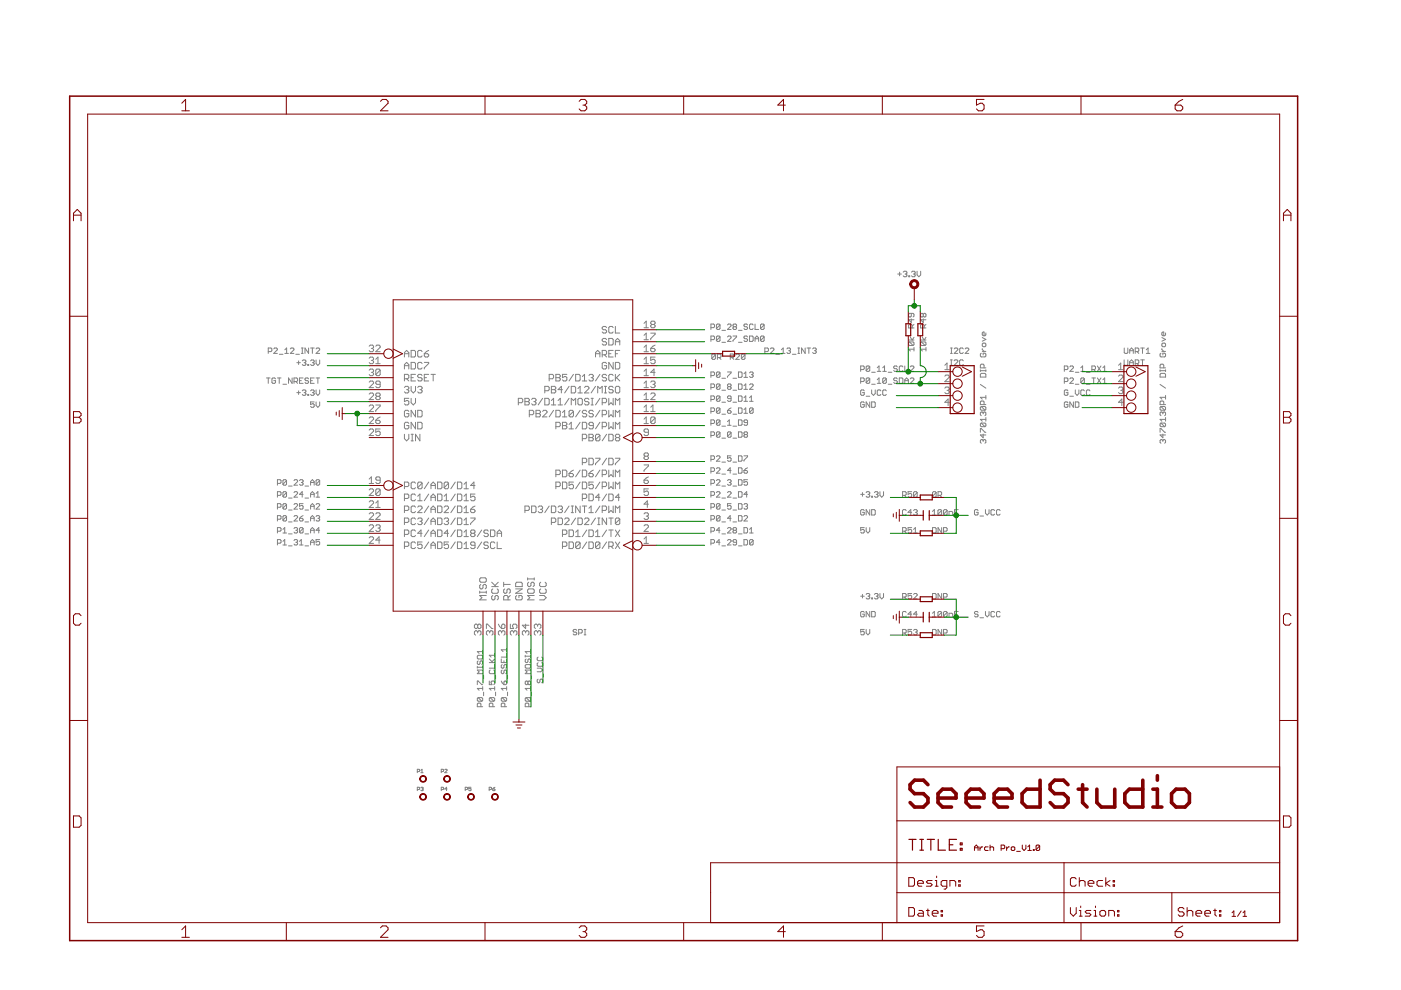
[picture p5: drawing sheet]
<svg xmlns="http://www.w3.org/2000/svg" width="297mm" height="210mm" viewBox="0 0 297 210" stroke-linecap="round" stroke-linejoin="round" font-family="sans-serif">
<g fill="none" stroke="#808080" stroke-width=".21">
<path d="M190.3 58.1h.8M190.7 57.7v.8M191.5 57.7l.2-.2h.4l.2 .2-.2 .4M191.9 58.1h.2M192.1 58.1l.2 .2-.2 .4h-.4l-.2-.2M192.7 58.5h.2v.2h-.2zM193.3 57.7l.2-.2h.3l.2 .2-.2 .4M193.7 58.1h.1M193.8 58.1l.2 .2-.2 .4h-.3l-.2-.2M194.4 57.5v.8l.4 .4 .4-.4v-.8M56.9 74.5h.5l.2-.1v-.4l-.2-.2h-.5v1.1M58 74l.2-.2h.4l.2 .2v.2l-.8 .7h.8"/>
<path d="M59.2 75.1h.8M60.4 74.9h.8M60.4 74.2l.4-.4v1.1M61.6 74l.1-.2h.4l.2 .2v.2l-.7 .7h.7M62.7 75.1h.8M62.9 76.9h.8M63.3 76.5v.8M63.9 74.9h.4M63.9 73.8h.4M64.1 76.5l.2-.2h.4l.2 .2-.2 .4M64.1 73.8v1.1M64.5 76.9h.2"/>
<path d="M64.7 76.9l.2 .2-.2 .4h-.4l-.2-.2M65.3 77.3h.1v.2h-.1zM65.4 73.8v1.1l-.7-1.1v1.1M65.8 73.8h.8M65.8 76.5l.2-.2h.4l.2 .2-.2 .4M66.2 76.9h.2M66.2 73.8v1.1M66.4 76.9l.2 .2-.2 .4h-.4l-.2-.2M67 74l.2-.2h.4l.2 .2v.2l-.8 .7h.8M67 76.3v.8l.4 .4 .4-.4v-.8M78.3 75.9l.2-.2h.5l.2 .2-.2 .5M78.3 73.4l.2-.2h.5l.2 .2-.2 .5"/>
<path d="M78.3 78.5l.2-.2h.5l.2 .2-.2 .5M78.7 79h.3M78.7 73.9h.3M78.7 76.4h.3M79 79l.2 .2-.2 .5h-.5l-.2-.3M79 76.4l.2 .2-.2 .5h-.5l-.2-.2M79 73.9l.2 .2-.2 .5h-.5l-.2-.3M79.7 77.1h.9M79.7 73.4l.2-.2h.5l.2 .2v.2l-.9 1h.9M79.7 76.2l.4-.5v1.4M80.6 78.5v.9l-.2 .3h-.5l-.2-.3M80.6 78.5l-.2-.2h-.5l-.2 .2v.9"/>
<path d="M80.6 78.5l-.9 .9M85.7 75.7v-.9l.5-.5 .5 .5v.9M85.7 77.5h1M85.7 75h1M85.7 78.2v-.9l.5-.5 .5 .5v.9M87.2 74.3h.7l.2 .2v1l-.2 .2h-.7zM87.2 76.8h.7l.2 .3v.9l-.2 .2h-.7zM88.1 79.4h-.9v1.4h.9M89.5 74.5l-.2-.2h-.5l-.2 .2v1l.2 .2h.5l.2-.2M89.5 77.1l-.2-.3h-.5l-.2 .3v.9l.2 .2h.5l.2-.2M89.5 79.6l-.2-.2h-.5l-.2 .4 .2 .3h.5l.2 .4-.2 .3h-.5l-.2-.3M90 75h.7l.2 .5-.2 .2h-.5l-.2-.2z"/>
<path d="M90 76.8h.9v.3l-.9 .9v.2M90.9 79.4h-.9v1.4h.9M90.9 74.3l-.9 .7M91.4 79.4h.9M91.8 79.4v1.4M117.9 79.4h.7l.2 .2-.2 .5 .2 .4-.2 .3h-.7zM120.2 79.4h-.9v.7l.4-.3 .5 .3v.4l-.2 .3h-.5l-.2-.3M121.6 79.4l-1 1.4M122 79.4h.8l.2 .2v.9l-.2 .3h-.8zM123.5 79.8l.4-.4v1.4M124.9 79.6l.2-.2h.5l.2 .2-.2 .5M126.3 75.7v-.9l.4-.5 .5 .5v.9"/>
<path d="M126.3 75h.9M127.2 79.4l-.9 1.4M127.7 75.2h.7l.2-.2v-.5l-.2-.2h-.7v1.4M128.1 75.2l.5 .5M128.6 69.4l-.2-.2h-.5l-.2 .5 .2 .2h.5l.2 .5-.2 .2h-.5l-.2-.2M128.6 72l-.2-.2h-.5l-.2 .4 .2 .3h.5l.2 .4-.2 .3h-.5l-.2-.3M128.6 77.1l-.2-.3h-.5l-.2 .3v.9l.2 .2h.5l.2-.2v-.5h-.5M128.6 79.6l-.2-.2h-.5l-.2 .4 .2 .3h.5l.2 .4-.2 .3h-.5l-.2-.3M129.1 71.8h.7l.2 .2v.9l-.2 .3h-.7zM129.1 75h.4M130 74.3h-.9v1.4h.9M130 69.4l-.2-.2h-.5l-.2 .2v1l.2 .2h.5l.2-.2"/>
<path d="M130 76.8v1.4l-.9-1.4v1.4M130 79.6l-.2-.2h-.5l-.2 .2v.9l.2 .3h.5l.2-.3M130.5 69.2v1.4h.9M130.5 73.2v-1l.4-.4 .5 .4v1M130.5 76.8h.7l.2 .3v.9l-.2 .2h-.7zM130.5 79.4v1.4M130.5 75h.4M130.5 72.5h.9M131.4 74.3h-.9v1.4M131.4 79.4l-.9 .9M136.5 68.6l.5-.5v1.4M136.5 71.1l.5-.5v1.4"/>
<path d="M136.5 73.6l.5-.4v1.4M136.5 76.2l.5-.5v1.4M136.5 78.7l.5-.4v1.4M136.5 79.7h1M136.5 77.1h1M136.5 74.6h1M136.5 72h1M136.5 69.5h1M138 70.6h.9v.3l-.9 .9v.2M138 73.9h.7l.2 .4-.2 .3h-.5l-.2-.3zM138.2 68.8l-.2-.2 .2-.5h.5l.2 .2-.2 .5M138.2 68.8l-.2 .2 .2 .5h.5l.2-.2-.2-.5"/>
<path d="M138.2 68.8h.5M138.9 75.7h-.9v.7l.4-.2 .5 .2v.5l-.2 .2h-.5l-.2-.2M138.9 79h-.9l.7-.7v1.4M138.9 73.2l-.9 .7M150.7 79.6h.6l.2-.2v-.3l-.2-.2h-.6v1.1M150.7 72h.6l.2-.2v-.4l-.2-.2h-.6v1.2M150.7 69.5h.6l.2-.2v-.4l-.2-.2h-.6v1.1M151.7 75.2l-.2-.1h-.4l-.2 .1v.8M151.7 75.2v.8l-.2 .2h-.4l-.2-.2M151.7 75.2l-.8 .8M152.1 75.8h.6l.2-.2v-.4l-.2-.1h-.6v1.1M152.5 75.8l.4 .4"/>
<path d="M152.7 79.1l-.2-.2h-.4l-.2 .2v.7M152.7 79.1l-.8 .7M152.7 71.4l-.8 .8M152.7 68.9l-.2-.2h-.4l-.2 .2v.8M152.7 68.9v.8l-.2 .1h-.4l-.2-.1M152.7 79.1v.7l-.2 .2h-.4l-.2-.2M152.7 71.4l-.2-.2h-.4l-.2 .2v.8M152.7 71.4v.8l-.2 .2h-.4l-.2-.2M152.7 68.9l-.8 .8M153.1 72.6h.7M153.1 70h.7M154.2 71.4l.2-.2h.4l.2 .2v.2l-.8 .8h.8"/>
<path d="M154.2 68.9l.2-.2h.4l.2 .2v.2l-.8 .7h.8M154.2 78.9h.8l-.8 1.1M154.8 75.8h.6l.2-.2v-.4l-.2-.1h-.6v1.1M155.2 75.8l.4 .4M155.4 71.2h.8l-.8 1.2M155.6 69.3l-.2-.2 .2-.4h.4l.2 .2-.2 .4M155.6 69.3l-.2 .2 .2 .3h.4l.2-.1-.2-.4M155.6 69.3h.4M156 75.2l.2-.1h.4l.2 .1v.2l-.8 .8h.8M156.6 78.9h.5l.2 .2v.7l-.2 .2h-.5zM156.6 72.6h.7M156.6 70h.7"/>
<path d="M157.7 79.2l.4-.3v1.1M157.9 75.2l-.1-.1h-.4l-.2 .1v.8M157.9 75.2v.8l-.1 .2h-.4l-.2-.2M157.9 75.2l-.7 .8M158.5 68.9l-.2-.2h-.4l-.2 .2 .2 .4h.4l.2 .2-.2 .3h-.4l-.2-.1M158.5 71.4l-.2-.2h-.4l-.2 .2 .2 .4h.4l.2 .2-.2 .4h-.4l-.2-.2M158.9 71.2h.6l.2 .2v.8l-.2 .2h-.6zM158.9 79.1l.2-.2h.4l.2 .2-.2 .3M159.3 79.4h.2M159.5 79.4l.2 .2-.2 .4h-.4l-.2-.2M159.7 68.9l-.2-.2h-.4l-.2 .2v.8l.2 .1h.4l.2-.1M160.1 72.4v-.8l.4-.4 .3 .4v.8"/>
<path d="M160.1 71.8h.7M160.1 68.7v1.1h.7M162 68.9l-.8 .8M162 68.9v.8l-.2 .1h-.4l-.2-.1M162 71.4l-.2-.2h-.4l-.2 .2v.8M162 71.4l-.8 .8M162 71.4v.8l-.2 .2h-.4l-.2-.2M162 68.9l-.2-.2h-.4l-.2 .2v.8M162.2 74.5h.5l.2-.1v-.4l-.2-.2h-.5v1.1M163.3 74l.2-.2h.4l.2 .2v.2l-.8 .7h.8M164.5 75.1h.7M165.7 74.9h.7"/>
<path d="M165.7 74.2l.4-.4v1.1M166.8 74l.2-.2h.4l.2 .2-.2 .4M167.2 74.4h.2M167.4 74.4l.2 .1-.2 .4h-.4l-.2-.2M168 75.1h.8M169.2 74.9h.3M169.2 73.8h.3M169.4 73.8v1.1M170.7 73.8v1.1l-.8-1.1v1.1M171.1 73.8h.8M171.5 73.8v1.1M172.3 74l.2-.2h.4l.2 .2-.2 .4"/>
<path d="M172.7 74.4h.2M172.9 74.4l.2 .1-.2 .4h-.4l-.2-.2M182.5 78.4h.5l.2-.2v-.4l-.2-.2h-.5v1.1M184.4 77.8l-.2-.2h-.4l-.2 .2v.7M184.4 77.8v.7l-.2 .2h-.4l-.2-.2M184.4 77.8l-.8 .7M184.8 78.9h.8M186 78.7h.8M186 78l.4-.4v1.1M187.2 78l.3-.4v1.1M187.2 78.7h.7M188.3 78.9h.8"/>
<path d="M190.2 77.8l-.1-.2h-.4l-.2 .2 .2 .4h.4l.1 .2-.1 .3h-.4l-.2-.2M191.4 77.8l-.2-.2h-.3l-.2 .2v.7l.2 .2h.3l.2-.2M191.8 77.6v1.1h.8M192.6 72.1h1.2M192.8 72.5h.8l.2 .2v.4l-.2 .2M192.8 72.5l-.2 .2v.4l.2 .2h.8M192.8 72.5l.8 .8M193 77.8l.2-.2h.4l.2 .2v.2l-.8 .7h.8M193 71.5l.4 .6 .4-.6M193.2 66.4v.6l-.2 .2-.4-.2v-.4l.2-.2h.8l.2 .2v.4l-.2 .2M193.2 67.6v.8l-.6-.6h1.2M193.4 69.5v-.5l-.2-.2h-.4l-.2 .2v.5h1.2"/>
<path d="M193.8 74h-1.2l.4 .4M193.8 73.7v.7M193.8 68.8l-.4 .4M195.2 72.1h1.1M195.4 72.5h.7l.2 .2v.4l-.2 .2M195.4 72.5l-.2 .2v.4l.2 .2h.7M195.4 72.5l.7 .8M195.6 71.5l.3 .6 .4-.6M195.7 66.6l.2-.2 .4 .2v.4l-.2 .2-.4-.2M195.7 66.6l-.1-.2-.4 .2v.4l.2 .2 .3-.2M195.7 67.6v.8l-.5-.6h1.1M195.7 66.6v.4"/>
<path d="M195.9 69.5v-.5l-.2-.2h-.3l-.2 .2v.5h1.1M196.3 74h-1.1l.4 .4M196.3 73.7v.7M196.3 68.8l-.4 .4M200.3 79.8l.3-.3h.4l.3 .3v.2l-1 .9h1M200.3 77.4l.5-.4v1.4M200.3 78.4h1M201.5 77.5h.4M201.5 76.3h.4M201.5 74.9h.4M201.5 73.8h.4M201.7 76.3v1.2"/>
<path d="M201.7 73.8v1.1M202.3 76.5l.2-.2h.4l.2 .2v.2l-.8 .8h.8M202.3 74l.2-.2h.4l.2 .2v.2l-.8 .7h.8M204.2 74l-.2-.2h-.3l-.2 .2v.7l.2 .2h.3l.2-.2M204.2 76.5l-.2-.2h-.4l-.1 .2v.8l.1 .2h.4l.2-.2M204.6 74l.2-.2h.4l.2 .2v.2l-.8 .7h.8M207.9 78.4v.4M207.9 78.6h1.1M208 74.9l-.1 .2v.4l.1 .2h.8l.2-.2v-.4l-.2-.2h-.4v.4M208 79.2h.8l.2 .2v.5h-1.1v-.5zM208.3 74.5h.7M208.3 73.9l.3 .6"/>
<path d="M208.3 71.6l.7 .4-.7 .3M208.4 72.7h.4l.2 .2v.4l-.2 .2h-.4l-.1-.2v-.4zM208.6 78v-.6l-.2-.2h-.4l-.1 .2v.6h1.1M209 70.6v.4l-.2 .2h-.4l-.1-.2v-.4l.3-.2v.8M209 78.4v.4M225.7 78.4h.5l.2-.2v-.4l-.2-.2h-.5v1.1M226.8 77.8l.2-.2h.4l.2 .2v.2l-.8 .7h.8M228 78.9h.7M229.2 78l.3-.4v1.1M229.2 78.7h.7M230.3 78.9h.8M231.5 78.4h.6l.2-.2v-.4l-.2-.2h-.6v1.1"/>
<path d="M231.9 78.4l.4 .3M232.7 77.6l.7 1.1M233.4 77.6l-.7 1.1M233.8 78l.4-.4v1.1M233.8 78.7h.8M237.2 79.8l.2-.3h.4l.3 .3v.2l-.9 .9h.9M237.2 78.4h.9M237.2 77.4l.4-.4v1.4M238.3 76.3v1l.2 .2h.4l.2-.2v-1M238.4 73.8v.9l.1 .2h.4l.2-.2v-.9M239.5 77.5v-.8l.4-.4 .4 .4v.8M239.5 76.9h.8"/>
<path d="M239.5 74.9v-.7l.4-.4 .4 .4v.7M239.5 74.4h.8M240.7 74.5h.6l.1-.1v-.4l-.1-.2h-.6v1.1M240.7 77.1h.6l.1-.2v-.4l-.1-.2h-.6v1.2M241.1 74.5l.3 .4M241.1 77.1l.3 .4M241.9 73.8h.7M241.9 76.3h.7M242.2 73.8v1.1M242.2 76.3v1.2M243 74.9h.8M243 74.2l.4-.4v1.1"/>
<path d="M246 78.6h1.1M246 78.4v.4M246.1 79.2h.8l.2 .2v.5h-1.1v-.5zM246.1 74.9l-.1 .2v.4l.1 .2h.8l.2-.2v-.4l-.2-.2h-.4v.4M246.3 74.5h.8M246.3 72.9l.2-.2h.4l.2 .2v.4l-.2 .2h-.4l-.2-.2zM246.3 73.9v.2l.4 .4M246.3 71.6l.8 .4-.8 .3M246.7 78v-.6l-.2-.2h-.4l-.1 .2v.6h1.1M247.1 70.6v.4l-.2 .2h-.4l-.2-.2v-.4l.4-.2v.8M247.1 78.4v.4M56.5 80.1h.8"/>
<path d="M56.9 80.1v1.2M58.4 80.3l-.2-.2h-.4l-.1 .2v.8l.1 .2h.4l.2-.2v-.4h-.4M58.8 80.1h.8M59.2 80.1v1.2M60 81.5h.7M61.9 80.1v1.2l-.7-1.2v1.2M62.3 80.9h.6l.2-.2v-.4l-.2-.2h-.6v1.2M62.7 80.9l.4 .4M62.9 83.2h.8M63.3 82.9v.7M63.5 80.7h.4M64.1 82.9l.2-.2h.4l.2 .2-.2 .3"/>
<path d="M64.3 80.1h-.8v1.2h.8M64.5 83.2h.2M64.7 83.2l.2 .2-.2 .4h-.4l-.2-.2M65.3 83.6h.1v.2h-.1zM65.4 80.3l-.2-.2h-.3l-.2 .2 .2 .4h.3l.2 .2-.2 .4h-.3l-.2-.2M65.8 82.9l.2-.2h.4l.2 .2-.2 .3M65.8 80.7h.4M66.2 83.2h.2M66.4 83.2l.2 .2-.2 .4h-.4l-.2-.2M66.6 80.1h-.8v1.2h.8M66.6 85.2h-.8v.6l.4-.2 .4 .2v.4l-.2 .2h-.4l-.2-.2M67 82.7v.7l.4 .4 .4-.4v-.7"/>
<path d="M67 85.2v.8l.4 .4 .4-.4v-.8M67 80.1h.8M67.4 80.1v1.2M78.3 91.2l.2-.2h.5l.2 .2v.2l-.9 1h.9M78.3 88.6l.2-.2h.5l.2 .2v.3l-.9 .9h.9M78.3 86.1l.2-.2h.5l.2 .2v.2l-.9 1h.9M78.3 83.6l.2-.3h.5l.2 .3v.2l-.9 .9h.9M78.3 81l.2-.2h.5l.2 .2v.3l-.9 .9h.9M79.7 89.1h.7l.2 .5-.2 .2h-.5l-.2-.2zM79.7 85.9h.9v.2l-.9 .9v.3M79.9 84l-.2 .3 .2 .4h.5l.2-.2-.2-.5M79.9 84l-.2-.2 .2-.5h.5l.2 .3-.2 .4"/>
<path d="M79.9 84h.5M80.6 91h-.9v.7l.4-.3 .5 .3v.4l-.2 .3h-.5l-.2-.3M80.6 81.5h-.7l-.2-.2 .2-.5h.5l.2 .2v1l-.2 .2h-.5l-.2-.2M80.6 88.4l-.9 .7M85.7 82.1l.3-.2h.4l.3 .2-.3 .5M85.7 80.3h.7l.3-.2v-.5l-.3-.2h-.7v1.4M85.7 92.1v.9l.5 .5 .5-.5v-.9M86.2 82.6h.2M86.2 80.3l.5 .5M86.4 82.6l.3 .2-.3 .5h-.4l-.3-.2M86.7 87.2l-.3-.2h-.4l-.3 .2v1l.3 .2h.4l.3-.2v-.5h-.5M86.7 89.8l-.3-.3h-.4l-.3 .3v.9l.3 .2h.4l.3-.2v-.5h-.5"/>
<path d="M86.7 84.5h-1v.7l.5-.3 .5 .3v.4l-.3 .3h-.4l-.3-.3M87.2 92.1h.4M87.2 93.5h.4M87.2 80.1h.4M87.2 81.9v.9l.4 .5 .5-.5v-.9M87.2 84.5v.9l.4 .5 .5-.5v-.9M87.4 92.1v1.4M88.1 87v1.4l-.9-1.4v1.4M88.1 89.5v1.4l-.9-1.4v1.4M88.6 87h.7l.2 .2v1l-.2 .2h-.7zM88.6 89.5h.7l.2 .3v.9l-.2 .2h-.7zM88.6 82.1l.2-.2h.5l.2 .2-.2 .5"/>
<path d="M89 82.6h.3M89 92.1v1.4l-.9-1.4v1.4M89.3 82.6l.2 .2-.2 .5h-.5l-.2-.2M90 80.1h.4M109.9 85.4h.7l.2-.2v-.5l-.2-.2h-.7v1.4M111.3 84.5h.7l.2 .2-.2 .5 .2 .4-.2 .3h-.7zM111.3 85.2h.7M112.2 87.9h.7l.3-.2v-.5l-.3-.2h-.7v1.4M112.7 84.7l.2-.2h.5l.2 .2-.2 .5M113.2 85.2h.2M113.4 85.2l.2 .2-.2 .5h-.5l-.2-.3M113.6 87h.7l.3 .2-.3 .5 .3 .5-.3 .2h-.7z"/>
<path d="M113.6 87.7h.7M115 87.2l.3-.2h.4l.3 .2v.3l-1 .9h1M115 84.5l-.9 1.4M115.5 82.8h.7l.2-.2v-.5l-.2-.2h-.7v1.4M115.5 84.5h.7l.2 .2v.9l-.2 .3h-.7zM116.4 80.3h.7l.3-.2v-.5l-.3-.2h-.7v1.4M116.9 81.9h.7l.2 .2-.2 .5 .2 .5-.2 .2h-.7zM116.9 85.9h.9M116.9 84.9l.5-.4v1.4M116.9 82.6h.7M117.4 87l-1 1.4M117.9 90.5h.7l.2-.3v-.4l-.2-.3h-.7v1.4"/>
<path d="M117.9 87h.7l.2 .2v1l-.2 .2h-.7zM117.9 80.1h.7M118.3 84.9l.5-.4v1.4M118.3 85.9h1M119.3 89.5h.7l.2 .3-.2 .4 .2 .5-.2 .2h-.7zM119.3 99.7h.7l.2 .2v1l-.2 .2h-.7zM119.3 90.2h.7M119.3 88.4h.9M119.3 87.5l.4-.5v1.4M119.3 82.6h-1l.7-.7v1.4M120.6 90.9h1M120.6 90l.5-.5v1.4"/>
<path d="M120.6 84.5l-.9 1.4M120.6 81.9l-.9 1.4M121.1 81.9h.7l.2 .2v1l-.2 .2h-.7zM121.1 85.9v-1.4l.5 .4 .4-.4v1.4M121.6 87.2l-.3-.2h-.4l-.3 .2v1M121.6 87.2v1l-.3 .2h-.4l-.3-.2M121.6 99.7l-1 .7M121.6 87.2l-1 1M122.5 84.7l.3-.2h.4l.3 .2v.9l-.3 .3h-.4l-.3-.3zM122.5 82.4l.5-.5v1.4M122.5 83.3h1M123 99.7l-1 1.4"/>
<path d="M123 89.5l-1 1.4M123 87l-1 1.4M123.5 89.5h.7l.2 .3v.9l-.2 .2h-.7zM123.5 93h.7l.2-.2v-.5l-.2-.2h-.7v1.4M123.5 98.1h.7l.2-.2v-.5l-.2-.2h-.7v1.4M123.5 99.7h.7l.2 .2v1l-.2 .2h-.7zM123.5 80.8h.9M123.9 82.1l.3-.2h.4l.3 .2v.3l-1 .9h1M124.4 87.2l-.2-.2h-.5l-.2 .5 .2 .2h.5l.2 .5-.2 .2h-.5l-.2-.2M124.9 84.7l-.3-.2h-.4l-.3 .4 .3 .3h.4l.3 .4-.3 .3h-.4l-.3-.3M124.9 92.1h.7l.2 .2-.2 .5 .2 .4-.2 .3h-.7zM124.9 97.2h.7l.2 .2v.9l-.2 .3h-.7z"/>
<path d="M124.9 92.8h.7M125.3 84.5h.5M125.3 85.9h.5M125.3 80.1h.3M125.6 80.1l.2 .2-.2 .5h-.5l-.2-.3M125.6 84.5v1.4M125.8 87.2l-.2-.2h-.5l-.2 .5 .2 .2h.5l.2 .5-.2 .2h-.5l-.2-.2M125.8 90.2h-.7l-.2-.2 .2-.5h.5l.2 .3v.9l-.2 .2h-.5l-.2-.2M125.8 99.7l-.9 .7M126.3 97.2h.9v.2l-.9 .9v.3M126.3 81.9l-1 1.4M126.7 83.3v-1.4l.5 .5 .5-.5v1.4"/>
<path d="M127.2 92.3l-.2-.2h-.5l-.2 .2v.9M127.2 92.3v.9l-.2 .3h-.5l-.2-.3M127.2 99.7l-.9 1.4M127.2 92.3l-.9 .9M127.2 89.5l-.9 1.4M127.2 87l-.9 1.4M127.2 84.5l-.9 1.4M127.7 90.5h.7l.2-.3v-.4l-.2-.3h-.7v1.4M127.7 87.9h.7l.2-.2v-.5l-.2-.2h-.7v1.4M127.7 85.4h.7l.2-.2v-.5l-.2-.2h-.7v1.4M128.1 83.3h.5M128.1 81.9h.5"/>
<path d="M128.4 81.9v1.4M128.6 97.2l-.9 1.4M128.6 92.1l-.9 1.4M129.1 84.5v1.4l.4-.5 .5 .5v-1.4M129.1 87v1.4l.4-.5 .5 .5v-1.4M129.1 89.5v1.4l.4-.4 .5 .4v-1.4M129.1 92.1h.7l.2 .2v.9l-.2 .3h-.7zM129.1 97.2h.7l.2 .2v.9l-.2 .3h-.7zM129.1 99.7v1.4l.4-.5 .5 .5v-1.4M130 82.1l-.2-.2h-.5l-.2 .5 .2 .2h.5l.2 .5-.2 .2h-.5l-.2-.2M130.5 85.9v-1.4l.4 .4 .5-.4v1.4M130.5 88.4v-1.4l.4 .5 .5-.5v1.4"/>
<path d="M130.5 90.9v-1.4l.4 .5 .5-.5v1.4M130.5 97.2h.9v.2l-.9 .9v.3M130.7 81.9h.5l.2 .2v1l-.2 .2h-.5l-.2-.2v-1zM130.7 92.8l-.2-.3 .2-.4h.5l.2 .2-.2 .5M130.7 92.8l-.2 .2 .2 .5h.5l.2-.3-.2-.4M130.7 92.8h.5M130.7 80.1l.7 .7M136.5 81.3l.5-.5v1.4M136.5 83.8l.5-.5v1.4M136.5 86.3l.5-.4v1.4M136.5 88.9l.5-.5v1.4M136.5 98.6h1v.2l-1 .9v.3"/>
<path d="M136.5 89.8h1M136.5 87.3h1M136.5 84.7h1M136.5 82.2h1M136.8 96.7l-.3-.2 .3-.5h.4l.3 .3-.3 .4M136.8 96.7l-.3 .3 .3 .4h.4l.3-.2-.3-.5M136.8 96.7h.4M137.5 91.7h-.7l-.3-.3 .3-.4h.4l.3 .2v.9l-.3 .3h-.4l-.3-.3M138 81l.2-.2h.5l.2 .2-.2 .5M138 83.6l.2-.3h.5l.2 .3v.2l-.9 .9h.9M138 87.3h.9M138 86.3l.4-.4v1.4"/>
<path d="M138.4 81.5h.3M138.7 81.5l.2 .2-.2 .5h-.5l-.2-.2M138.9 88.6v1l-.2 .2h-.5l-.2-.2M138.9 88.6l-.2-.2h-.5l-.2 .2v1M138.9 88.6l-.9 1M150.7 97.4h.6l.2-.2v-.4l-.2-.2h-.6v1.2M150.7 82.2h.6l.2-.2v-.4l-.2-.2h-.6v1.1M150.7 92.3h.6l.2-.2v-.3l-.2-.2h-.6v1.1M150.7 89.8h.6l.2-.2v-.4l-.2-.2h-.6v1.2M150.7 87.2h.6l.2-.1v-.4l-.2-.2h-.6v1.1M150.7 84.7h.6l.2-.2v-.4l-.2-.2h-.6v1.2M150.7 99.9h.6l.2-.1v-.4l-.2-.2h-.6v1.1"/>
<path d="M151.9 96.8l.2-.2h.4l.2 .2v.2l-.8 .8h.8M151.9 99.4l.2-.2h.4l.2 .2v.2l-.8 .7h.8M152.7 89.2l-.8 .8M152.7 86.7l-.8 .7M152.7 81.6l-.2-.2h-.4l-.2 .2v.8M152.7 89.2v.8l-.2 .2h-.4l-.2-.2M152.7 86.7v.7l-.2 .2h-.4l-.2-.2M152.7 81.6v.8l-.2 .1h-.4l-.2-.1M152.7 86.7l-.2-.2h-.4l-.2 .2v.7M152.7 84.1v.8l-.2 .2h-.4l-.2-.2M152.7 91.8v.7l-.2 .2h-.4l-.2-.2M152.7 91.8l-.2-.2h-.4l-.2 .2v.7"/>
<path d="M152.7 84.1l-.2-.2h-.4l-.2 .2v.8M152.7 89.2l-.2-.2h-.4l-.2 .2v.8M152.7 91.8l-.8 .7M152.7 81.6l-.8 .8M152.7 84.1l-.8 .8M153.1 82.7h.7M153.1 85.3h.7M153.1 98h.7M153.1 92.9h.7M153.1 90.4h.7M153.1 87.8h.7M153.1 80.2h.7"/>
<path d="M154.2 87.1h.6l.2 .3-.2 .2h-.4l-.2-.2zM154.2 89.4l.4-.4v1.2M154.2 90.2h.8M154.4 82l-.2-.2 .2-.4h.4l.2 .2-.2 .4M154.4 82l-.2 .2 .2 .3h.4l.2-.1-.2-.4M154.4 82h.4M155 84.5h-.6l-.2-.2 .2-.4h.4l.2 .2v.8l-.2 .2h-.4l-.2-.2M155 99.8h-.8l.6-.6v1.1M155 91.8v.7l-.2 .2h-.4l-.2-.2M155 96.6h-.8v.6l.4-.2 .4 .2v.4l-.2 .2h-.4l-.2-.2M155 91.8l-.2-.2h-.4l-.2 .2v.7M155 91.8l-.8 .7"/>
<path d="M155 86.5l-.8 .6M155.4 82.7h.8M155.4 85.3h.8M155.4 98h.8M155.4 92.9h.8M155.4 90.4h.8M155.4 87.8h.8M155.4 80.2h.8M156.6 99.2h.5l.2 .2v.7l-.2 .2h-.5zM156.6 83.9h.5l.2 .2v.8l-.2 .2h-.5zM156.6 86.5h.5l.2 .2v.7l-.2 .2h-.5zM156.6 96.6h.5l.2 .2v.8l-.2 .2h-.5z"/>
<path d="M156.6 81.4h.5l.2 .2v.8l-.2 .1h-.5zM156.6 89h.5l.2 .2v.8l-.2 .2h-.5zM156.6 91.6h.5l.2 .2v.7l-.2 .2h-.5zM157.7 99.8h.6l.2 .3-.2 .2h-.4l-.2-.2zM157.7 96.6h.8l-.8 1.2M157.7 87.6h.8M157.7 86.9l.4-.4v1.1M157.7 81.8l.4-.4v1.1M157.7 84.3l.4-.4v1.2M157.7 80h.8M157.7 82.5h.8M157.7 85.1h.8"/>
<path d="M157.9 92.1l-.2-.2 .2-.3h.4l.2 .2-.2 .3M157.9 92.1l-.2 .2 .2 .4h.4l.2-.2-.2-.4M157.9 92.1h.4M158.5 99.2l-.8 .6M158.5 89.6h-.6l-.2-.2 .2-.4h.4l.2 .2v.8l-.2 .2h-.4l-.2-.2M158.9 84.3l.4-.4v1.2M158.9 81.6l.2-.2h.4l.2 .2v.2l-.8 .7h.8M158.9 85.1h.8M159.7 86.7l-.2-.2h-.4l-.2 .2v.7M159.7 86.7v.7l-.2 .2h-.4l-.2-.2M159.7 86.7l-.8 .7M182.5 80.9h.5l.2-.2v-.4l-.2-.2h-.5v1.2"/>
<path d="M183.2 85.4l-.2-.2h-.3l-.2 .2v.8l.2 .2h.3l.2-.2v-.4h-.3M183.2 82.9l-.2-.2h-.3l-.2 .2v.7l.2 .2h.3l.2-.2v-.4h-.3M183.6 84h.8M184.4 80.3l-.2-.2h-.4l-.2 .2v.8M184.4 80.3v.8l-.2 .2h-.4l-.2-.2M184.4 85.2v1.2l-.8-1.2v1.2M184.4 80.3l-.8 .8M184.8 81.5h.8M184.8 85.2h.6l.2 .2v.8l-.2 .2h-.6zM184.8 82.7v.7l.4 .4 .4-.4v-.7M186 81.3h.8M186 80.5l.4-.4v1.2"/>
<path d="M186.8 82.9l-.2-.2h-.4l-.2 .2v.7l.2 .2h.4l.2-.2M187.9 82.9l-.2-.2h-.4l-.1 .2v.7l.1 .2h.4l.2-.2M187.9 80.3v.8l-.2 .2h-.4l-.1-.2M187.9 80.3l-.2-.2h-.4l-.1 .2v.8M187.9 80.3l-.7 .8M188.3 81.5h.8M190.2 80.3l-.1-.2h-.4l-.2 .2 .2 .4h.4l.1 .2-.1 .4h-.4l-.2-.2M190.7 80.1h.5l.2 .2v.8l-.2 .2h-.5zM191.8 81.3v-.8l.4-.4 .4 .4v.8M191.8 80.7h.8M193 80.3l.2-.2h.4l.2 .2v.2l-.8 .8h.8M200.3 82.3l.3-.2h.4l.3 .2-.3 .5"/>
<path d="M200.8 82.8h.2M201 82.8l.3 .2-.3 .5h-.4l-.3-.3M201.3 85.3h-1l.7-.7v1.4M207.9 91.7v-.8h.1l.8 .8h.2M207.9 81.5l1.1 .8M208 86.2l-.1 .2v.4l.1 .2h.8M208 89.7l-.1 .2v.4l.1 .2h.8M208 86.2h.8l.2 .2v.4l-.2 .2M208 89.7h.8l.2 .2v.4l-.2 .2M208 89.7l.8 .8M208 86.2l.8 .8M208.4 93.4l-.1-.2-.4 .2v.4l.1 .2"/>
<path d="M208.4 87.5l-.1-.1-.4 .1v.4l.1 .2M208.4 93.4l.2-.2 .4 .2v.4l-.2 .2M208.4 87.5v.3M208.4 92v.8l-.5-.6h1.1M208.4 93.4v.2M208.4 87.5l.2-.1 .4 .1v.4l-.2 .2M208.6 85.8v-.6l-.2-.2h-.4l-.1 .2v.6h1.1M209 83.8v.8M209 88.5v.8M209 88.9h-1.1l.4 .4M209 84.2h-1.1l.4 .4M225.7 80.9h.5l.2-.2v-.4l-.2-.2h-.5v1.2"/>
<path d="M226.4 85.4l-.2-.2h-.4l-.1 .2v.8l.1 .2h.4l.2-.2v-.4h-.4M226.4 82.9l-.2-.2h-.4l-.1 .2v.7l.1 .2h.4l.2-.2v-.4h-.4M226.8 84h.8M226.8 80.3l.2-.2h.4l.2 .2v.2l-.8 .8h.8M227.6 85.2v1.2l-.8-1.2v1.2M228 81.5h.7M228 82.7v.7l.4 .4 .3-.4v-.7M228 85.2h.6l.1 .2v.8l-.1 .2h-.6zM229.9 82.9l-.2-.2h-.4l-.1 .2v.7l.1 .2h.4l.2-.2M229.9 80.3l-.2-.2h-.4l-.1 .2v.8M229.9 80.3v.8l-.2 .2h-.4l-.1-.2M229.9 80.3l-.7 .8"/>
<path d="M230.3 81.5h.8M231.1 82.9l-.2-.2h-.4l-.2 .2v.7l.2 .2h.4l.2-.2M231.5 80.1h.8M231.9 80.1v1.2M232.7 80.1l.7 1.2M233.4 80.1l-.7 1.2M233.8 81.3h.8M233.8 80.5l.4-.4v1.2M237.2 82.3l.2-.2h.4l.3 .2-.3 .5M237.6 82.8h.2M237.8 82.8l.3 .2-.3 .5h-.4l-.2-.3M238.1 85.3h-.9l.6-.7v1.4"/>
<path d="M246 91.7v-.8h.1l.8 .8h.2M246 81.5l1.1 .8M246.1 89.7l-.1 .2v.4l.1 .2h.8M246.1 89.7h.8l.2 .2v.4l-.2 .2M246.1 86.2l-.1 .2v.4l.1 .2h.8M246.1 86.2h.8l.2 .2v.4l-.2 .2M246.1 89.7l.8 .8M246.1 86.2l.8 .8M246.5 93.4l-.2-.2-.3 .2v.4l.1 .2M246.5 93.4l.2-.2 .4 .2v.4l-.2 .2M246.5 92v.8l-.5-.6h1.1M246.5 87.5l-.2-.1-.3 .1v.4l.1 .2"/>
<path d="M246.5 87.5l.2-.1 .4 .1v.4l-.2 .2M246.5 87.5v.3M246.5 93.4v.2M246.7 85.8v-.6l-.2-.2h-.4l-.1 .2v.6h1.1M247.1 88.9h-1.1l.3 .4M247.1 84.2h-1.1l.3 .4M247.1 83.8v.8M247.1 88.5v.8M58.8 105h.6l.2-.2v-.4l-.2-.2h-.6v1.2M58.8 112.6h.6l.2-.2v-.3l-.2-.2h-.6v1.1M58.8 102.5h.6l.2-.2v-.4l-.2-.2h-.6v1.2M58.8 107.5h.6l.2-.1v-.4l-.2-.2h-.6v1.1"/>
<path d="M58.8 110.1h.6l.2-.2v-.4l-.2-.2h-.6v1.2M58.8 115.2h.6l.2-.2v-.4l-.2-.2h-.6v1.1M60 113h.7M60 114.8l.4-.4v1.1M60 112.2l.4-.3v1.1M60 115.5h.7M60.7 104.4l-.1-.2h-.4l-.2 .2v.8M60.7 104.4v.8l-.1 .2h-.4l-.2-.2M60.7 107v.7l-.1 .2h-.4l-.2-.2M60.7 101.9l-.1-.2h-.4l-.2 .2v.8M60.7 107l-.1-.2h-.4l-.2 .2v.7M60.7 109.5l-.1-.2h-.4l-.2 .2v.8"/>
<path d="M60.7 101.9v.8l-.1 .2h-.4l-.2-.2M60.7 109.5v.8l-.1 .2h-.4l-.2-.2M60.7 101.9l-.7 .8M60.7 104.4l-.7 .8M60.7 107l-.7 .7M60.7 109.5l-.7 .8M61.2 115.7h.7M61.2 105.6h.7M61.2 103.1h.7M61.2 110.7h.7M61.2 108.1h.7M61.2 113.2h.7"/>
<path d="M62.3 104.4l.2-.2h.4l.2 .2v.2l-.8 .8h.8M62.3 112.1l.2-.2h.4l.2 .2-.2 .3M62.3 107l.2-.2h.4l.2 .2v.2l-.8 .7h.8M62.3 101.9l.2-.2h.4l.2 .2v.2l-.8 .8h.8M62.3 109.5l.2-.2h.4l.2 .2v.2l-.8 .8h.8M62.3 114.6l.2-.2h.4l.2 .2-.2 .4M62.7 115h.2M62.7 112.4h.2M62.9 112.4l.2 .2-.2 .4h-.4l-.2-.2M62.9 115l.2 .2-.2 .3h-.4l-.2-.1M63.5 101.9l.2-.2h.4l.2 .2-.2 .4M63.5 109.9h.6l.2 .4-.2 .2h-.4l-.2-.2z"/>
<path d="M63.5 115.5h.8M63.5 114.8l.4-.4v1.1M63.9 102.3h.2M64.1 102.3l.2 .2-.2 .4h-.4l-.2-.2M64.3 112.1v.7l-.2 .2h-.4l-.2-.2M64.3 112.1l-.2-.2h-.4l-.2 .2v.7M64.3 106.8h-.8v.6l.6-.2 .2 .2v.3l-.2 .2h-.4l-.2-.2M64.3 104.8h-.8l.6-.6v1.2M64.3 109.3l-.8 .6M64.3 112.1l-.8 .7M64.7 115.7h.7M64.7 105.6h.7"/>
<path d="M64.7 103.1h.7M64.7 110.7h.7M64.7 108.1h.7M64.7 113.2h.7M65.8 107.9v-.7l.4-.4 .4 .4v.7M65.8 102.9v-.8l.4-.4 .4 .4v.8M65.8 105.4v-.8l.4-.4 .4 .4v.8M65.8 110.5v-.8l.4-.4 .4 .4v.8M65.8 113v-.8l.4-.3 .4 .3v.8M65.8 115.5v-.7l.4-.4 .4 .4v.7M65.8 115h.8M65.8 104.8h.8"/>
<path d="M65.8 102.3h.8M65.8 109.9h.8M65.8 107.4h.8M65.8 112.4h.8M67 105.4h.8M67 107l.2-.2h.4l.2 .2v.2l-.8 .7h.8M67 104.6l.4-.4v1.2M67 109.5l.2-.2h.4l.2 .2-.2 .4M67.4 109.9h.2M67.6 109.9l.2 .2-.2 .4h-.4l-.2-.2M67.8 114.4h-.8v.6l.4-.2 .4 .2v.4l-.2 .1h-.4l-.2-.1M67.8 101.9l-.2-.2h-.4l-.2 .2v.8"/>
<path d="M67.8 101.9v.8l-.2 .2h-.4l-.2-.2M67.8 101.9l-.8 .8M67.8 112.4h-.8l.6-.5v1.1M78.3 114l.2-.2h.5l.2 .2v.3l-.9 .9h.9M78.3 111.5l.2-.2h.5l.2 .2v.2l-.9 1h.9M78.3 109l.2-.3h.5l.2 .3v.2l-.9 .9h.9M78.3 106.4l.2-.2h.5l.2 .2v.3l-.9 .9h.9M78.3 103.9l.2-.2h.5l.2 .2v.2l-.9 1h.9M78.3 102.5h.9M78.3 101.6l.4-.5v1.4M79.7 111.5l.2-.2h.5l.2 .2-.2 .5M79.7 109l.2-.3h.5l.2 .3v.2l-.9 .9h.9"/>
<path d="M79.7 106.7l.4-.5v1.4M79.7 107.6h.9M80.1 112h.3M80.4 112l.2 .2-.2 .5h-.5l-.2-.3M80.6 103.9l-.2-.2h-.5l-.2 .2v.9M80.6 103.9v.9l-.2 .3h-.5l-.2-.3M80.6 101.8h-.7l-.2-.2 .2-.5h.5l.2 .2v1l-.2 .2h-.5l-.2-.2M80.6 103.9l-.9 .9M80.6 114.5h-.9l.7-.7v1.4M85.7 115.8h.7l.3-.2v-.5l-.3-.2h-.7v1.4M85.7 113.3h.7l.3-.2v-.5l-.3-.2h-.7v1.4M85.7 110.8h.7l.3-.3v-.4l-.3-.3h-.7v1.4"/>
<path d="M85.7 108.2h.7l.3-.2v-.5l-.3-.2h-.7v1.4M85.7 105.7h.7l.3-.2v-.5l-.3-.2h-.7v1.4M85.7 103.2h.7l.3-.3v-.5l-.3-.2h-.7v1.4M88.1 115.1l-.2-.2h-.5l-.2 .2v1l.2 .2h.5l.2-.2M88.1 112.6l-.2-.2h-.5l-.2 .2v.9l.2 .3h.5l.2-.3M88.1 110.1l-.2-.3h-.5l-.2 .3v.9l.2 .2h.5l.2-.2M88.1 107.5l-.2-.2h-.5l-.2 .2v1l.2 .2h.5l.2-.2M88.1 105l-.2-.2h-.5l-.2 .2v.9l.2 .3h.5l.2-.3M88.1 102.4l-.2-.2h-.5l-.2 .2v1l.2 .2h.5l.2-.2M88.6 110.1l.2-.3h.5l.2 .3-.2 .4M88.6 107.5l.2-.2h.5l.2 .2v.3l-.9 .9h.9M88.6 106.2h.9"/>
<path d="M88.6 105.2l.4-.4v1.4M89 110.5h.3M89.3 110.5l.2 .3-.2 .4h-.5l-.2-.2M89.5 114.9h-.9v.7l.7-.2 .2 .2v.5l-.2 .2h-.5l-.2-.2M89.5 102.4l-.2-.2h-.5l-.2 .2v1M89.5 102.4v1l-.2 .2h-.5l-.2-.2M89.5 102.4l-.9 1M89.5 113.1h-.9l.7-.7v1.4M90.9 102.2l-.9 1.4M90.9 104.8l-.9 1.4M90.9 107.3l-.9 1.4M90.9 109.8l-.9 1.4"/>
<path d="M90.9 112.4l-.9 1.4M90.9 114.9l-.9 1.4M91.4 105.5h.9M91.4 108h.9M91.4 116.3v-.9l.4-.5 .5 .5v.9M91.4 106.2v-1l.4-.4 .5 .4v1M91.4 103.6v-.9l.4-.5 .5 .5v.9M91.4 108.7v-.9l.4-.5 .5 .5v.9M91.4 111.2v-.9l.4-.5 .5 .5v.9M91.4 113.8v-1l.4-.4 .5 .4v1M91.4 102.9h.9M91.4 110.5h.9"/>
<path d="M91.4 113.1h.9M91.4 115.6h.9M92.8 114.9h.7l.2 .2v1l-.2 .2h-.7zM92.8 112.4h.7l.2 .2v.9l-.2 .3h-.7zM92.8 109.8h.7l.2 .3v.9l-.2 .2h-.7zM92.8 107.3h.7l.2 .2v1l-.2 .2h-.7zM92.8 104.8h.7l.2 .2v.9l-.2 .3h-.7zM92.8 102.2h.7l.2 .2v1l-.2 .2h-.7zM94.2 110.1l.2-.3h.5l.2 .3-.2 .4M94.2 107.5l.2-.2h.5l.2 .2v.3l-.9 .9h.9M94.2 106.2h.9M94.2 105.2l.4-.4v1.4"/>
<path d="M94.6 110.5h.3M94.9 110.5l.2 .3-.2 .4h-.5l-.2-.2M95.1 114.9h-.9v.7l.7-.2 .2 .2v.5l-.2 .2h-.5l-.2-.2M95.1 102.4l-.2-.2h-.5l-.2 .2v1M95.1 102.4v1l-.2 .2h-.5l-.2-.2M95.1 113.1h-.9l.7-.7v1.4M95.1 102.4l-.9 1M96.5 102.2l-.9 1.4M96.5 104.8l-.9 1.4M96.5 107.3l-.9 1.4M96.5 109.8l-.9 1.4M96.5 112.4l-.9 1.4"/>
<path d="M96.5 114.9l-.9 1.4M97 114.9h.7l.2 .2v1l-.2 .2h-.7zM97 112.4h.7l.2 .2v.9l-.2 .3h-.7zM97 109.8h.7l.2 .3v.9l-.2 .2h-.7zM97 107.3h.7l.2 .2v1l-.2 .2h-.7zM97 104.8h.7l.2 .2v.9l-.2 .3h-.7zM97 102.2h.7l.2 .2v1l-.2 .2h-.7zM98.4 116.3h.9M98.4 113.8h.9M98.4 111.2h.9M98.4 108.7h.9M98.4 106.2h.9"/>
<path d="M98.4 103.6h.9M98.4 115.4l.4-.5v1.4M98.4 112.8l.4-.4v1.4M98.4 110.3l.4-.5v1.4M98.4 102.7l.4-.5v1.4M98.4 105.2l.4-.4v1.4M98.4 107.8l.4-.5v1.4M99.8 109.8h.9v.3l-.9 .9v.2M99.8 108h.7l.2 .5-.2 .2h-.5l-.2-.2zM100 113.1l-.2-.3 .2-.4h.5l.2 .2-.2 .5M100 113.1l-.2 .2 .2 .5h.5l.2-.3-.2-.4M100 113.1h.5"/>
<path d="M100.7 115.6h-.7l-.2-.2 .2-.5h.5l.2 .2v1l-.2 .2h-.5l-.2-.2M100.7 104.8h-.9v.7l.4-.3 .5 .3v.4l-.2 .3h-.5l-.2-.3M100.7 102.9h-.9l.7-.7v1.4M100.7 107.3l-.9 .7M102.1 112.4l-.9 1.4M102.1 114.9l-.9 1.4M103.5 112.6l-.2-.2h-.5l-.2 .4 .2 .3h.5l.2 .4-.2 .3h-.5l-.2-.3M103.5 115.1l-.2-.2h-.5l-.2 .5 .2 .2h.5l.2 .5-.2 .2h-.5l-.2-.2M104 112.4h.7l.2 .2v.9l-.2 .3h-.7zM104.9 115.1l-.2-.2h-.5l-.2 .2v1l.2 .2h.5l.2-.2M105.4 114.9v1.4h.9M105.4 113.1h.9"/>
<path d="M105.4 113.8v-1l.5-.4 .4 .4v1M111.3 108.2h.7l.2-.2v-.5l-.2-.2h-.7v1.4M112.7 107.3h.7l.2 .2v1l-.2 .2h-.7zM114.1 107.5l.2-.2h.5l.2 .2-.2 .5M114.6 108h.2M114.8 108l.2 .2-.2 .5h-.5l-.2-.2M116.4 107.3l-.9 1.4M116.9 107.3h.7l.2 .2v1l-.2 .2h-.7zM116.9 110.8h.7l.2-.3v-.4l-.2-.3h-.7v1.4M117.9 100.6h.7l.2-.2v-.5l-.2-.2h-.7v1.4M117.9 103.2h.7l.2-.3v-.5l-.2-.2h-.7v1.4M118.3 107.5l.3-.2h.4l.3 .2-.3 .5"/>
<path d="M118.3 109.8h.7l.3 .3v.9l-.3 .2h-.7zM118.8 108h.2M119 108l.3 .2-.3 .5h-.4l-.3-.2M119.3 102.2h.7l.2 .2v1l-.2 .2h-.7zM119.3 113.3h.7l.2-.2v-.5l-.2-.2h-.7v1.4M119.3 115.8h.7l.2-.2v-.5l-.2-.2h-.7v1.4M119.7 110.1l.3-.3h.4l.2 .3v.2l-.9 .9h.9M120.6 114.9h.7l.3 .2v1l-.3 .2h-.7zM120.6 100.4h.7l.3 .5-.3 .2h-.4l-.3-.2zM120.6 112.4h.7l.3 .2v.9l-.3 .3h-.7zM120.6 107.3l-.9 1.4M121.1 108.7h.5"/>
<path d="M121.1 107.3h.5M121.3 107.3v1.4M121.6 102.2h-1v.7l.5-.2h.2l.3 .2v.5l-.3 .2h-.4l-.3-.2M122 113.8h1M122 112.8l.5-.4v1.4M122 109.8l-.9 1.4M122.5 109.8h.7l.3 .3v.9l-.3 .2h-.7zM123 115.1l-.2-.2h-.5l-.3 .2v1M123 115.1v1l-.2 .2h-.5l-.3-.2M123 107.3v1.4l-1-1.4v1.4M123 115.1l-1 1M123 102.2l-1 1.4"/>
<path d="M123.5 102.2h.7l.2 .2v1l-.2 .2h-.7zM123.5 105.7h.7l.2-.2v-.5l-.2-.2h-.7v1.4M123.5 107.3h.9M123.9 110.1l.3-.3h.4l.3 .3v.2l-1 .9h1M123.9 107.3v1.4M124.4 114.9l-.9 1.4M124.4 112.4l-.9 1.4M124.9 114.9h.7l.2 .2v1l-.2 .2h-.7zM124.9 100.4h.7l.2 .5-.2 .2h-.5l-.2-.2zM124.9 104.8h.7l.2 .2v.9l-.2 .3h-.7zM124.9 112.4h.7l.2 .2v.9l-.2 .3h-.7zM124.9 108.7h.9"/>
<path d="M124.9 107.8l.4-.5v1.4M125.8 102.2h-.9v.7l.4-.2h.3l.2 .2v.5l-.2 .2h-.5l-.2-.2M126.3 113.8h.9M126.3 112.8l.4-.4v1.4M126.3 109.8l-1 1.4M126.7 111.2h.5M126.7 109.8h.5M127 109.8v1.4M127.2 105.5h-.9l.7-.7v1.4M127.2 115.1l-.2-.2h-.5l-.2 .2v1M127.2 115.1v1l-.2 .2h-.5l-.2-.2M127.2 115.1l-.9 1"/>
<path d="M127.2 107.3l-.9 1.4M127.2 102.2l-.9 1.4M127.7 100.6h.7l.2-.2v-.5l-.2-.2h-.7v1.4M127.7 103.2h.7l.2-.3v-.5l-.2-.2h-.7v1.4M127.7 108.2h.7l.2-.2v-.5l-.2-.2h-.7v1.4M128.6 114.9l-.9 1.4M128.6 112.4l-.9 1.4M128.6 109.8v1.4l-.9-1.4v1.4M128.6 104.8l-.9 1.4M129.1 115.8h.7l.2-.2v-.5l-.2-.2h-.7v1.4M129.1 102.2v1.4l.4-.4 .5 .4v-1.4M129.1 104.8h.7l.2 .2v.9l-.2 .3h-.7z"/>
<path d="M129.1 107.3v1.4l.4-.5 .5 .5v-1.4M129.1 112.4h.9M129.1 109.8h.9M129.5 115.8l.5 .5M129.5 109.8v1.4M129.5 112.4v1.4M130.5 114.9l.9 1.4M130.5 112.4l.9 1.4M130.5 101.1v-1.4l.4 .5 .5-.5v1.4M130.5 103.6v-1.4l.4 .5 .5-.5v1.4M130.5 108.7v-1.4l.4 .5 .5-.5v1.4M131.4 105.5h-.9l.7-.7v1.4"/>
<path d="M131.4 114.9l-.9 1.4M131.4 112.4l-.9 1.4M131.4 110.1v.9l-.2 .2h-.5l-.2-.2M131.4 110.1l-.2-.3h-.5l-.2 .3v.9M131.4 110.1l-.9 .9M136.5 114.3l.5-.5v1.4M136.5 115.2h1M136.5 111.5l.3-.2h.4l.3 .2v.2l-1 1h1M136.5 101.8h.7l.3 .5-.3 .2h-.4l-.3-.2zM136.5 109l.3-.3h.4l.3 .3-.3 .4M137 109.4h.2M137.2 109.4l.3 .3-.3 .4h-.4l-.3-.2"/>
<path d="M137.5 103.7h-1v.7l.5-.3 .5 .3v.4l-.3 .3h-.4l-.3-.3M137.5 106.9h-1l.7-.7v1.4M137.5 101.1l-1 .7M150.7 105h.6l.2-.2v-.4l-.2-.2h-.6v1.2M150.7 112.6h.6l.2-.2v-.3l-.2-.2h-.6v1.1M150.7 102.5h.6l.2-.2v-.4l-.2-.2h-.6v1.2M150.7 115.2h.6l.2-.2v-.4l-.2-.2h-.6v1.1M150.7 107.5h.6l.2-.1v-.4l-.2-.2h-.6v1.1M150.7 110.1h.6l.2-.2v-.4l-.2-.2h-.6v1.2M151.9 104.4l.2-.2h.4l.2 .2v.2l-.8 .8h.8M151.9 101.9l.2-.2h.4l.2 .2v.2l-.8 .8h.8M152.7 115h-.8l.6-.6v1.1"/>
<path d="M152.7 107v.7l-.2 .2h-.4l-.2-.2M152.7 109.5v.8l-.2 .2h-.4l-.2-.2M152.7 107l-.2-.2h-.4l-.2 .2v.7M152.7 109.5l-.2-.2h-.4l-.2 .2v.8M152.7 109.5l-.8 .8M152.7 107l-.8 .7M152.7 112.4h-.8l.6-.5v1.1M153.1 115.7h.7M153.1 105.6h.7M153.1 103.1h.7M153.1 100.5h.7M153.1 110.7h.7"/>
<path d="M153.1 108.1h.7M153.1 113.2h.7M154.2 104.4l.2-.2h.4l.2 .2v.2l-.8 .8h.8M154.2 112.1l.2-.2h.4l.2 .2v.1l-.8 .8h.8M154.2 114.6l.2-.2h.4l.2 .2v.2l-.8 .7h.8M154.2 101.9l.2-.2h.4l.2 .2-.2 .4M154.6 102.3h.2M154.8 102.3l.2 .2-.2 .4h-.4l-.2-.2M155 106.8h-.8v.6l.4-.2 .4 .2v.3l-.2 .2h-.4l-.2-.2M155 109.9h-.8l.6-.6v1.2M155.4 105.6h.8M155.4 103.1h.8"/>
<path d="M155.4 100.5h.8M155.4 110.7h.8M155.4 108.1h.8M155.6 112.4l-.2 .2 .2 .4h.4l.2-.2-.2-.4M155.6 112.4l-.2-.2 .2-.3h.4l.2 .2-.2 .3M155.6 112.4h.4M156.2 115h-.6l-.2-.2 .2-.4h.4l.2 .2v.8l-.2 .1h-.4l-.2-.1M156.6 104.2h.5l.2 .2v.8l-.2 .2h-.5zM156.6 106.8h.5l.2 .2v.7l-.2 .2h-.5zM156.6 115.7h.7M156.6 101.7h.5l.2 .2v.8l-.2 .2h-.5zM156.6 109.3h.5l.2 .2v.8l-.2 .2h-.5z"/>
<path d="M156.6 113.2h.7M157.7 111.9h.6l.2 .2v.7l-.2 .2h-.6zM157.7 114.4h.6l.2 .2v.8l-.2 .1h-.6zM157.7 107l.2-.2h.4l.2 .2-.2 .4M157.7 109.5l.2-.2h.4l.2 .2v.2l-.8 .8h.8M158.1 107.4h.2M158.3 107.4l.2 .1-.2 .4h-.4l-.2-.2M158.5 104.8h-.8l.6-.6v1.2M158.5 101.7h-.8v.6l.4-.2 .4 .2v.4l-.2 .2h-.4l-.2-.2M158.9 113h.8M158.9 112.2l.4-.3v1.1M159.7 114.6v.8l-.2 .1h-.4l-.2-.1"/>
<path d="M159.7 114.6l-.2-.2h-.4l-.2 .2v.8M159.7 114.6l-.8 .8M182.5 104.8h.7M182.9 104.4v.8M183.2 108.2l-.2-.1h-.3l-.2 .1v.8l.2 .2h.3l.2-.2v-.4h-.3M183.2 111.9h-.7v.5l.4-.2 .3 .2v.4l-.2 .2h-.3l-.2-.2M183.6 104.4l.2-.2h.4l.2 .2-.2 .4M183.6 111.9v.7l.4 .4 .4-.4v-.7M184 104.8h.2M184.2 104.8l.2 .2-.2 .4h-.4l-.2-.2M184.4 108.1v1.1l-.8-1.1v1.1M184.8 108.1h.6l.2 .1v.8l-.2 .2h-.6z"/>
<path d="M184.8 105.2h.2v.2h-.2zM185.4 104.4l.2-.2h.4l.2 .2-.2 .4M185.8 104.8h.2M186 104.8l.2 .2-.2 .4h-.4l-.2-.2M186.6 104.2v.8l.3 .4 .4-.4v-.8M191.4 105h.5l.2-.2v-.4l-.2-.2h-.5v1.2M191.4 112.6h.5l.2-.2v-.3l-.2-.2h-.5v1.1M191.7 105l.4 .4M191.7 112.6l.4 .4M192.1 108.2l-.2-.1h-.4l-.2 .1v.8l.2 .2h.4l.2-.2M193.3 108.6h-.8l.6-.5v1.1M193.3 104.2h-.8v.6l.4-.2 .4 .2v.4l-.2 .2h-.4l-.2-.2"/>
<path d="M193.3 111.9h-.8v.5l.4-.2 .4 .2v.4l-.2 .2h-.4l-.2-.2M193.7 108.2l.2-.1h.4l.2 .1-.2 .4M193.7 113h.8M193.7 112.2l.4-.3v1.1M194.1 108.6h.2M194.3 108.6l.2 .2-.2 .4h-.4l-.2-.2M194.5 104.4l-.2-.2h-.4l-.2 .2v.8M194.5 104.4v.8l-.2 .2h-.4l-.2-.2M194.5 104.4l-.8 .8M197.7 108.4l.4-.3v1.1M197.7 109.2h.8M197.7 111.9h.6l.2 .2v.7l-.2 .2h-.6z"/>
<path d="M198.5 104.4l-.2-.2h-.4l-.2 .2v.8M198.5 104.4v.8l-.2 .2h-.4l-.2-.2M198.5 104.4l-.8 .8M198.9 105h.6l.1-.2v-.4l-.1-.2h-.6v1.2M199.3 105l.3 .4M199.6 108.2v.8l-.1 .2h-.4l-.2-.2M199.6 108.2l-.1-.1h-.4l-.2 .1v.8M199.6 111.9v1.1l-.7-1.1v1.1M199.6 108.2l-.7 .8M200 112.6h.6l.2-.2v-.3l-.2-.2h-.6v1.1M200.8 108.2v.8l-.2 .2h-.4l-.2-.2M200.8 108.2l-.2-.1h-.4l-.2 .1v.8"/>
<path d="M200.8 108.2l-.8 .8M201.2 109.2v-.8h.6l.2 .2v.6M202.4 108.6h.4M203.2 108.1h-.8v1.1M207.4 108.2l-.2-.1h-.4l-.2 .1v.8l.2 .2h.4l.2-.2v-.4h-.4M207.8 109.4h.7M208.9 108.1v.7l.4 .4 .4-.4v-.7M210.9 108.2l-.2-.1h-.4l-.2 .1v.8l.2 .2h.4l.2-.2M212 108.2l-.1-.1h-.4l-.2 .1v.8l.2 .2h.4l.1-.2M101.2 139.1l.2-.2h.8l.1 .2v.4l-.1 .2h-.8l-.2-.2zM101.3 134l-.3-.3-.4 .3v.4l.2 .3M101.3 134l.2-.3 .5 .3v.4l-.3 .3"/>
<path d="M101.3 132.6l-.3-.3-.4 .3v.4l.2 .3 .5-.3M101.3 132.6l.2-.3 .5 .3v.4l-.3 .3-.4-.3M101.3 132.6v.4M101.3 134v.2M101.7 122.7l.2-.2h1l.2 .2v.5l-.2 .2h-1l-.2-.2zM101.7 125.6h1.4M101.7 125.3v.5M101.9 123.9l-.2 .2v.5l.5 .3 .2-.3v-.5l.5-.2 .2 .2v.5l-.2 .3M102.3 137.8v.7M102.3 138.2h-1.1l.4 .3M103.1 126.3h-1.4l.5 .4-.5 .5h1.4M103.1 125.3v.5"/>
<path d="M103.1 133.3v-1h.3l.9 1h.2M103.7 139.7l.8 .8M103.8 134l.3-.3 .4 .3v.4l-.2 .3M103.8 134l-.2-.3-.5 .3v.4l.3 .3M103.8 134v.2M104.2 124.4h1.4M104.2 123.4l1 1M104.5 126.3l-.3 .2v.5l.5 .2 .2-.2v-.5l.5-.2 .2 .2v.5l-.2 .2M104.5 124.9l-.3 .2v.5l.3 .2h.9l.2-.2v-.5l-.2-.2M104.9 139.7l-.6 .6M104.9 138.6v.7M104.9 138.9h-1.2l.4 .4"/>
<path d="M105.6 123.4l-.7 .7M105.7 132.3l.7 1M106.3 139.7v.8h1.1v-.8M106.4 134l-.3-.3-.4 .3v.4l.2 .3M106.4 134l.2-.3 .5 .3v.4l-.3 .3M106.4 134v.2M106.6 132.3l.5 .3v.4l-.3 .3h-.4v-.7zM106.8 123.4v1M106.8 123.9h1.4M107 124.9l-.2 .2v.5l.2 .2 .5-.2v-.5l.2-.2 .5 .2v.5l-.3 .2M107.4 137.8h-1.1l.4 .4M107.4 137.4v.8"/>
<path d="M107.4 138.6v.7h-1.1M107.7 127.2v-.7l-.2-.2h-.5l-.2 .2v.7h1.4M108.2 126.3l-.5 .4M108.2 132.3v1h.7l-.2-.7 .2-.3h.5l.2 .3v.4l-.2 .3M108.9 134l-.2-.3-.5 .3v.4l.2 .3M108.9 134l.2-.3 .5 .3v.4l-.2 .3M108.9 134v.2M109.3 123.7l.3-.3h.9l.2 .3v.7h-1.4zM109.3 124.9h1.4l-1.4 .9h1.4M109.6 126.3l-.3 .2v.5l.3 .2h.9l.2-.2v-.5l-.2-.2h-.5v.4M111.4 138.9v.4M111.4 139.1h1.1"/>
<path d="M111.4 134l-.2-.3-.5 .3v.4l.3 .3M111.4 132.3v1l-.7-.7h1.4M111.4 134l.3-.3 .4 .3v.4l-.2 .3M111.4 134v.2M111.5 139.7l-.1 .2v.4l.3 .2 .2-.2v-.4l.4-.2 .2 .2v.4l-.2 .2M111.9 125.1l.2-.2h.9l.3 .2v.5l-.3 .2h-.9l-.2-.2zM111.9 122.5v.5M111.9 122.7h1.4M112.1 123.4l-.2 .3v.4l.4 .3 .3-.3v-.4l.4-.3 .3 .3v.4l-.3 .3M112.5 138.2h-1.1l.3 .3M112.5 137.8v.7M112.5 138.9v.4"/>
<path d="M113.3 126.3h-1.4l.4 .4-.4 .5h1.4M113.3 122.5v.5M114 134l-.3-.3-.4 .3v.4l.2 .3M114 132.6l-.3-.3-.4 .3v.4l.2 .3M114 134l.2-.3 .5 .3v.4l-.3 .3M114 132.6v.2M114 134v.2M114 132.6l.2-.3 .5 .3v.4l-.3 .3M114.1 139.3l-.2 .2v.4l.2 .2h.8l.1-.2v-.4l-.1-.2M114.4 126.3h.9l.5 .4-.5 .5h-.9M114.6 124.9l-.2 .2v.5l.2 .2h1l.2-.2v-.5l-.2-.2M114.6 123.4l-.2 .3v.4l.2 .3h1l.2-.3v-.4l-.2-.3"/>
<path d="M122.3 133.6l-.2-.1h-.4l-.2 .3 .2 .2h.4l.2 .4-.2 .2h-.4l-.2-.2M122.7 134.2h.6l.1-.2v-.4l-.1-.1h-.6v1.1M123.8 133.5h.4M123.8 134.6h.4M124 133.5v1.1M182.5 126.4h.7M182.9 126v.8M183.2 133.5h-.7v.5l.4-.2 .3 .2v.4l-.2 .2h-.3l-.2-.2M183.2 129.8l-.2-.2h-.3l-.2 .2v.8l.2 .2h.3l.2-.2v-.4h-.3M183.6 126l.2-.2h.4l.2 .2-.2 .4M183.6 133.5v.7l.4 .4 .4-.4v-.7M184 126.4h.2"/>
<path d="M184.2 126.4l.2 .2-.2 .4h-.4l-.2-.2M184.4 129.6v1.2l-.8-1.2v1.2M184.8 129.6h.6l.2 .2v.8l-.2 .2h-.6zM184.8 126.8h.2v.2h-.2zM185.4 126l.2-.2h.4l.2 .2-.2 .4M185.8 126.4h.2M186 126.4l.2 .2-.2 .4h-.4l-.2-.2M186.6 125.8v.8l.3 .4 .4-.4v-.8M191.4 134.2h.5l.2-.2v-.4l-.2-.1h-.5v1.1M191.4 126.6h.5l.2-.2v-.4l-.2-.2h-.5v1.2M191.7 134.2l.4 .4M191.7 126.6l.4 .4"/>
<path d="M192.1 129.8l-.2-.2h-.4l-.2 .2v.8l.2 .2h.4l.2-.2M193.3 133.5h-.8v.5l.4-.2 .4 .2v.4l-.2 .2h-.4l-.2-.2M193.3 130.2h-.8l.6-.6v1.2M193.3 125.8h-.8v.6l.4-.2 .4 .2v.4l-.2 .2h-.4l-.2-.2M193.7 133.6l.2-.1h.4l.2 .1-.2 .4M193.7 126l.2-.2h.4l.2 .2v.2l-.8 .8h.8M194.1 134h.2M194.3 134l.2 .2-.2 .4h-.4l-.2-.2M194.5 130.2h-.8l.6-.6v1.2M197.7 130l.4-.4v1.2M197.7 130.8h.8M197.7 133.5h.6l.2 .1v.8l-.2 .2h-.6z"/>
<path d="M197.7 125.8h.6l.2 .2v.8l-.2 .2h-.6zM199.6 125.8v1.2l-.7-1.2v1.2M199.6 129.8l-.1-.2h-.4l-.2 .2v.8M199.6 133.5v1.1l-.7-1.1v1.1M199.6 129.8v.8l-.1 .2h-.4l-.2-.2M199.6 129.8l-.7 .8M200 134.2h.6l.2-.2v-.4l-.2-.1h-.6v1.1M200 126.6h.6l.2-.2v-.4l-.2-.2h-.6v1.2M200.8 129.8l-.2-.2h-.4l-.2 .2v.8M200.8 129.8v.8l-.2 .2h-.4l-.2-.2M200.8 129.8l-.8 .8M201.2 130.8v-.8h.6l.2 .2v.6"/>
<path d="M202.4 130.2h.4M203.2 129.6h-.8v1.2M207.4 129.8l-.2-.2h-.4l-.2 .4 .2 .2h.4l.2 .4-.2 .2h-.4l-.2-.2M207.8 131h.7M208.9 129.6v.8l.4 .4 .4-.4v-.8M210.9 129.8l-.2-.2h-.4l-.2 .2v.8l.2 .2h.4l.2-.2M212 129.8l-.1-.2h-.4l-.2 .2v.8l.2 .2h.4l.1-.2M101.2 145.2v-.8l1.1 .8M101.2 141.3v.4M101.2 141.5h1.1M101.4 147.9h.8l.1 .2v.4l-.1 .2M101.4 140.1l-.2 .2v.4l.4 .2 .2-.2v-.4l.4-.2 .1 .2v.4l-.1 .2"/>
<path d="M101.4 147.9l-.2 .2v.4l.2 .2h.8M101.4 147.9l.8 .8M102 149.8v-.5l-.2-.2h-.4l-.2 .2v.5h1.1M102.3 142.1h-1.1l.4 .4-.4 .3h1.1M102.3 146h-1.1l.4 .3M102.3 141.3v.4M102.3 145.6v.7M102.5 143.2v.8M102.5 146.7v.8M103.7 144.4v.8h.6l-.2-.4 .2-.4h.4l.2 .2v.4l-.2 .2M103.7 140.5h1.2M103.9 142.1l-.2 .2v.3l.2 .2h.8l.2-.2v-.3l-.2-.2"/>
<path d="M103.9 147.9l-.2 .2v.4l.2 .2h.8M103.9 147.9h.8l.2 .2v.4l-.2 .2M103.9 147.9l.8 .8M104.5 149.8v-.5l-.2-.2h-.4l-.2 .2v.5h1.2M104.9 140.9v.8h-1.2M104.9 145.6v.7M104.9 146h-1.2l.4 .3M105.1 143.2v.8M105.1 146.7v.8M106.3 144.4l.5 .8M106.5 140.9l-.2 .2v.4l.4 .2 .1-.2v-.4l.4-.2 .2 .2v.4l-.2 .2M106.5 142.1l-.2 .2v.3l.2 .2 .3-.2v-.3l.2-.2 .4 .2v.3l-.2 .2"/>
<path d="M106.5 147.9l-.2 .2v.4l.2 .2h.7M106.5 147.9h.7l.2 .2v.4l-.2 .2M106.5 147.9l.7 .8M106.8 140.1v.4M107 144.4l.4 .2v.4l-.2 .2h-.4v-.6zM107 149.8v-.5l-.2-.2h-.3l-.2 .2v.5h1.1M107.4 146h-1.1l.4 .3M107.4 145.6v.7M107.6 143.2v.8M107.6 146.7v.8M111.4 141.1l.1-.2h.8l.2 .2v.4l-.2 .2h-.8l-.1-.2zM111.5 147.9l-.1 .2v.4l.1 .2h.8"/>
<path d="M111.5 147.9h.8l.2 .2v.4l-.2 .2M111.5 147.9l.8 .8M111.9 144.6l.2-.2 .4 .2v.4l-.2 .2-.4-.2M111.9 144.6l-.2-.2-.3 .2v.4l.1 .2 .4-.2M111.9 144.6v.4M112.1 149.8v-.5l-.2-.2h-.4l-.1 .2v.5h1.1M112.5 142.1h-1.1l.3 .4-.3 .3h1.1M112.5 146h-1.1l.3 .3M112.5 145.6v.7M112.7 143.2v.8M112.7 146.7v.8M113.9 141.7h.8l.3 .3-.3 .4h-.8"/>
<path d="M114.1 140.5l-.2 .2v.4l.2 .2h.8l.1-.2v-.4l-.1-.2M114.1 144l-.2 .2v.4l.2 .2 .4-.2v-.4l.2-.2 .3 .2v.4l-.1 .2M115.2 142.8v.8M88.5 163.6h.3l.2-.4-.5-.1v.7M88.5 167.4h.3l.2-.4-.5-.1v.7M89.2 163.3l.3-.2v.7M89.2 163.8h.5M89.2 167l.4-.1v.4M89.5 167.3h.1M89.6 167.3v.3l-.4-.1M93.6 163.6h.3l.1-.4-.4-.1v.7M93.6 167.4h.3l.1-.4-.4-.1v.7"/>
<path d="M94.3 163.2h.5l-.5 .6h.5M94.8 167.3h-.5l.4-.4v.7M98.6 167.4h.4l.1-.4-.5-.1v.7M99.9 166.9h-.5v.4l.2-.1 .3 .1-.1 .3-.4-.1M103.7 167.4h.4l.1-.4-.5-.1v.7M104.5 167.3h.3l.1 .2-.3 .1zM104.9 166.9l-.4 .4"/>
</g>
<g fill="none" stroke="#800000" stroke-width=".21">
<path d="M18.6 24.2h252.7v171.4h-252.7zM38.5 21.9l.8-.8v2.4M38.5 23.5h1.7M60.7 20.4v3.8M80.7 21.5l.4-.4h.8l.4 .4v.4l-1.6 1.6h1.6M102.8 20.4v3.8M122.8 21.5l.4-.4h.8l.4 .4v.4l-.4 .4M123.6 22.3h.4M124 22.3l.4 .4v.4l-.4 .4h-.8l-.4-.4M144.9 20.4v3.8M166.5 22.3h-1.6l1.2-1.2v2.4M187.1 20.4v3.8"/>
<path d="M208.6 21.1h-1.6v1.2l.8-.4h.4l.4 .4v.8l-.4 .4h-.8l-.4-.4M229.2 20.4v3.8M249.2 22.3h1.2l.4 .4v.4l-.4 .4h-.8l-.4-.4zM250.8 21.1l-.8 .4-.8 .8M15.6 46.8v-1.6l.8-.8 .8 .8v1.6M15.6 45.6h1.6M272.1 45.6h1.6M272.1 46.8v-1.6l.8-.8 .8 .8v1.6M14.8 67.1h3.8M78.3 77.5h5.1M78.3 75h3.1M83.4 63.6h50.8v66h-50.8z"/>
<path d="M83.4 74l1.9 1-1.9 1M134.2 77.5h5M134.2 75h5M134.2 72.5h5M134.2 69.9h5M146.9 77.5h.6M147.5 76.3v2.5M148.1 76.9v1.3M148.8 77.2v.7M150.7 75h2.5M155.7 75h2.6M192.6 66.1v2.5"/>
<path d="M192.6 71.2v2.5M193.8 61v2.6M195.1 66.1v2.5M195.1 71.2v2.5M198.9 78.8h3.1M204 77.8l2 1-2 1M235.8 78.8h3M240.8 77.8l2 1-2 1M271.3 67.1h3.8M15.6 87.3h1.2l.4 .4v.4l-.4 .4 .4 .4v.4l-.4 .4h-1.2zM15.6 88.5h1.2M71.3 87.4v.6"/>
<path d="M71.9 87.1v1.2M72.6 87.7h.6M72.6 86.4v2.6M78.3 92.8h5.1M78.3 90.2h5.1M78.3 87.7h5.1M78.3 85.2h5.1M78.3 82.6h5.1M78.3 80.1h5.1M134.2 97.9h5M134.2 91.8l-2 1 2 .9M134.2 90.2h5"/>
<path d="M134.2 87.7h5M134.2 85.2h5M134.2 82.6h5M134.2 80.1h5M136.1 92.8h3.1M198.9 81.3h3.1M198.9 83.9h3.1M198.9 86.4h3.1M235.8 81.3h3M235.8 83.9h3M235.8 86.4h3M272.1 87.3h1.2l.4 .4v.4l-.4 .4 .4 .4v.4l-.4 .4h-1.2z"/>
<path d="M272.1 88.5h1.2M14.8 109.9h3.8M78.3 115.6h5.1M78.3 113.1h5.1M78.3 110.5h5.1M78.3 108h5.1M78.3 105.5h5.1M78.3 102.9h3.1M83.4 101.9l1.9 1-1.9 1M134.2 114.6l-2 1 2 1M134.2 113.1h5M134.2 110.5h5"/>
<path d="M134.2 108h5M134.2 105.5h5M134.2 102.9h5M134.2 100.4h5M136.1 115.6h3.1M189.4 108.9v.7M190 108.6v1.3M190.7 109.3h.6M190.7 108v2.5M192.6 113.1h2.5M192.6 105.5h2.5M192.6 109.3h3.1"/>
<path d="M197 109.3h3.2M197.7 113.1h2.5M197.7 105.5h2.5M271.3 109.9h3.8M17.2 130.5l-.4-.4h-.8l-.4 .4v1.6l.4 .4h.8l.4-.4M102.4 129.6v5.1M104.9 129.6v5.1M107.5 129.6v5.1M110 129.6v5.1M112.6 129.6v5.1M115.1 129.6v5.1M189.4 130.5v.7"/>
<path d="M190 130.2v1.3M190.7 130.9h.6M190.7 129.6v2.5M192.6 130.9h3.1M192.6 127h2.5M192.6 134.7h2.5M197 130.9h3.2M197.7 127h2.5M197.7 134.7h2.5M273.7 130.5l-.4-.4h-.8l-.4 .4v1.6l.4 .4h.8l.4-.4M14.8 152.8h3.8M108.8 153.1h2.5"/>
<path d="M109.4 153.7h1.3M109.7 154.3h.6M110 152.4v.7M271.3 152.8h3.8M15.6 173h1.2l.4 .4v1.6l-.4 .4h-1.2zM190.2 174h81.1M206.6 179.7h.8M207.8 179.6v.7M208.3 179.6l-.5 .3M209.5 179.6h-.6l-.2 .1v.4l.2 .2h.6M209.9 179.7l.2-.1h.4l.2 .1v.6M209.9 179.2v1.1"/>
<path d="M212.3 179.9h.5l.2-.2v-.3l-.2-.2h-.5v1.1M213.4 179.6v.7M214 179.6l-.6 .3M214.6 179.6h.4l.2 .1v.4l-.2 .2h-.4l-.2-.2v-.4zM216.7 179.2v.7l.4 .4 .4-.4v-.7M217.9 179.6l.4-.4v1.1M220.4 179.4v.7l-.2 .2h-.3l-.2-.2M220.4 179.4l-.2-.2h-.3l-.2 .2v.7M220.4 179.4l-.7 .7M271.3 162.6h-81.1v33M272.1 173h1.2l.4 .4v1.6l-.4 .4h-1.2zM38.5 197.1l.8-.8v2.4"/>
<path d="M38.5 198.7h1.7M60.7 195.6v3.8M80.7 196.7l.4-.4h.8l.4 .4v.4l-1.6 1.6h1.6M102.8 195.6v3.8M122.8 196.7l.4-.4h.8l.4 .4v.4l-.4 .4M123.6 197.5h.4M124 197.5l.4 .4v.4l-.4 .4h-.8l-.4-.4M144.9 195.6v3.8M166.5 197.5h-1.6l1.2-1.2v2.4M187.1 195.6v3.8M190 182.9h-39.3v12.7M190.2 189.3h81.1"/>
<path d="M190.2 182.9h81.1M192.7 192.4h.9l.3 .3v1.3l-.3 .2h-.9zM192.7 186.1h.9l.3 .3v1.2l-.3 .3h-.9zM194.5 187.3h1.3v-.3l-.3-.3h-.7l-.3 .3v.6l.3 .3h.7M194.8 193h.7l.3 .3v.9h-1l-.3-.2 .3-.4h1M196.4 193h.6M196.7 192.7v1.3l.3 .2M197.6 186.7h-.9l-.3 .3 .3 .3h.6l.3 .3-.3 .3h-.9M197.7 193.6h1.2v-.3l-.3-.3h-.6l-.3 .3v.7l.3 .2h.6M198.3 187.9h.6M198.3 186.7h.3v1.2M198.6 185.8v.3"/>
<path d="M199.5 193h.3v.3h-.3zM199.5 194h.3v.2h-.3zM200.7 187.9h-.9l-.3-.3v-.6l.3-.3h.9v1.5l-.3 .3h-.2M201.4 187.9v-1.2h.9l.3 .3v.9M203.3 187.6h.3v.3h-.3zM203.3 186.7h.3v.3h-.3zM206.6 180.3v-.7l.4-.4 .4 .4v.7M208.6 196.3h-1.6v1.2l.8-.4h.4l.4 .4v.8l-.4 .4h-.8l-.4-.4M215.6 180.5h.7M217.9 180.3h.8M219.1 180.1h.2v.2h-.2zM225.6 182.9v12.7"/>
<path d="M226.9 192.4v1.2l.7 .6 .6-.6v-1.2M228.2 186.4l-.3-.3h-.6l-.4 .3v1.2l.4 .3h.6l.3-.3M228.8 194.2h.6M228.8 193h.3v1.2M228.8 187l.3-.3h.6l.4 .3v.9M228.8 186.1v1.8M229.1 192.1v.3M229.2 195.6v3.8M230.7 187.3h1.2v-.3l-.3-.3h-.6l-.3 .3v.6l.3 .3h.6M231.3 193h-.9l-.3 .3 .3 .3h.6l.3 .4-.3 .2h-.9M231.9 194.2h.7M231.9 193h.4v1.2"/>
<path d="M232.3 192.1v.3M233.2 193.3l.3-.3h.6l.3 .3v.7l-.3 .2h-.6l-.3-.2zM233.8 186.7h-.9l-.3 .3v.6l.3 .3h.9M234.4 186.1v1.8M235.1 194.2v-1.2h.9l.3 .3v.9M235.4 186.7l-1 .6 1 .6M236 187.6h.3v.3h-.3zM236 186.7h.3v.3h-.3zM236.9 193h.3v.3h-.3zM236.9 194h.3v.2h-.3zM248.5 189.3v6.3M249.2 197.5h1.2l.4 .4v.4l-.4 .4h-.8l-.4-.4z"/>
<path d="M250.8 196.3l-.8 .4-.8 .8M251 192.7l-.3-.3h-.6l-.3 .3v.3l.3 .3h.6l.3 .3v.4l-.3 .2h-.6l-.3-.2M251.7 192.4v1.8M251.7 193.3l.3-.3h.6l.3 .3v.9M253.6 193.6h1.2v-.3l-.3-.3h-.6l-.3 .3v.7l.3 .2h.6M255.4 193.6h1.2v-.3l-.3-.3h-.6l-.3 .3v.7l.3 .2h.6M257.3 193h.6M257.6 192.7v1.3l.3 .2M258.6 193h.2v.3h-.2zM258.6 194h.2v.2h-.2zM261.2 194.3h.8M261.2 193.5l.4-.4v1.2"/>
<path d="M263.1 193.1l-.7 1.2M263.5 194.3h.8M263.5 193.5l.4-.4v1.2"/>
<circle cx="82.4" cy="75" r=".99"/>
<circle cx="203" cy="78.8" r=".99"/>
<circle cx="239.8" cy="78.8" r=".99"/>
<circle cx="135.1" cy="92.8" r=".99"/>
<circle cx="203" cy="86.4" r=".99"/>
<circle cx="203" cy="81.3" r=".99"/>
<circle cx="203" cy="83.9" r=".99"/>
<circle cx="239.8" cy="86.4" r=".99"/>
<circle cx="239.8" cy="81.3" r=".99"/>
<circle cx="239.8" cy="83.9" r=".99"/>
<circle cx="82.4" cy="102.9" r=".99"/>
<circle cx="135.1" cy="115.6" r=".99"/>
</g>
<g fill="none" stroke="#800000" stroke-width=".25">
<path d="M153.2 74.5h2.5v1h-2.5zM192.1 68.6h1v2.6h-1zM194.6 68.6h1v2.6h-1zM201.5 77.5h5v10.2h-5zM238.3 77.5h5.1v10.2h-5.1zM195.1 105h2.6v1h-2.6zM195.1 112.6h2.6v1h-2.6zM195.7 108.3v2M197 108.3v2M195.1 126.5h2.6v1.1h-2.6zM195.1 134.2h2.6v1h-2.6zM195.7 129.8v2.1"/>
<path d="M197 129.8v2.1M192.7 178h1.5M193.5 178v2.3M195 178h.8M195.4 178v2.3M196.6 178h1.5M197.4 178v2.3M198.9 178v2.3h1.5M201.3 179.1h.7M202.8 178h-1.5v2.3h1.5M203.6 179.9h.4v.4h-.4zM203.6 178.7h.4v.4h-.4z"/>
<path d="M195 180.3h.8"/>
</g>
<g fill="none" stroke="#800000" stroke-width=".76">
<path d="M196.7 166.4l-.9-1h-1.9l-.9 1v.9l.9 1h1.9l.9 .9v1l-.9 .9h-1.9l-.9-.9M198.9 169.2h3.8v-.9l-1-1h-1.9l-.9 1v1.9l.9 .9h1.9M204.8 169.2h3.8v-.9l-.9-1h-1.9l-1 1v1.9l1 .9h1.9M210.8 169.2h3.8v-.9l-1-1h-1.9l-.9 1v1.9l.9 .9h1.9M220.5 165.4v5.7h-2.8l-1-.9v-1.9l1-1h2.8M226.4 166.4l-.9-1h-1.9l-.9 1v.9l.9 1h1.9l.9 .9v1l-.9 .9h-1.9l-.9-.9M228.6 167.3h1.9M229.5 166.4v3.8l1 .9M232.6 167.3v2.9l.9 .9h2.8v-3.8M242.3 165.4v5.7h-2.9l-.9-.9v-1.9l.9-1h2.9M244.4 171.1h1.9M244.4 167.3h1v3.8"/>
<path d="M245.4 164.5v.9M248.4 168.3l.9-1h1.9l1 1v1.9l-1 .9h-1.9l-.9-.9z"/>
</g>
<path d="M14.8 20.4h260.3v179h-260.3z" fill="none" stroke="#800000" stroke-width=".32"/>
<g fill="#800000" stroke="#800000" stroke-width=".21">
<path d="M193.1 59.7a.97 .97 0 0 1 1.5 0 .97 .97 0 0 1-.5 1.5 .97 .97 0 0 1-1.2-.9h.4a.56 .56 0 0 1 .7-.6 .56 .56 0 0 1 .2 .9 .56 .56 0 0 1-.9-.2v-.1h-.4z" fill-rule="evenodd"/>
<path d="M89.2 164.7a.72 .72 0 0 1 1.1 .1 .72 .72 0 0 1-.4 1.1 .72 .72 0 0 1-.9-.8h.2a.56 .56 0 0 1 .8-.4 .56 .56 0 0 1 .1 .9 .56 .56 0 0 1-.9-.3v-.2h-.2z" fill-rule="evenodd"/>
<path d="M94.2 164.7a.72 .72 0 0 1 1.2 .1 .72 .72 0 0 1-.4 1.1 .72 .72 0 0 1-.9-.8h.1a.56 .56 0 0 1 .9-.4 .56 .56 0 0 1 .1 .9 .56 .56 0 0 1-.9-.3l-.1-.2h-.1z" fill-rule="evenodd"/>
<path d="M89.2 168.5a.72 .72 0 0 1 1.1 .1 .72 .72 0 0 1-.4 1.1 .72 .72 0 0 1-.9-.7h.2a.56 .56 0 0 1 .8-.5 .56 .56 0 0 1 .1 .9 .56 .56 0 0 1-.9-.3v-.1h-.2z" fill-rule="evenodd"/>
<path d="M94.2 168.5a.72 .72 0 0 1 1.2 .1 .72 .72 0 0 1-.4 1.1 .72 .72 0 0 1-.9-.7h.1a.56 .56 0 0 1 .9-.5 .56 .56 0 0 1 .1 .9 .56 .56 0 0 1-.9-.3l-.1-.1h-.1z" fill-rule="evenodd"/>
<path d="M99.3 168.5a.72 .72 0 0 1 1.2 .1 .72 .72 0 0 1-.4 1.1 .72 .72 0 0 1-1-.7h.2a.56 .56 0 0 1 .8-.5 .56 .56 0 0 1 .1 .9 .56 .56 0 0 1-.9-.3v-.1h-.2z" fill-rule="evenodd"/>
<path d="M104.4 168.5a.72 .72 0 0 1 1.1 .1 .72 .72 0 0 1-.4 1.1 .72 .72 0 0 1-.9-.7h.2a.56 .56 0 0 1 .8-.5 .56 .56 0 0 1 .1 .9 .56 .56 0 0 1-.9-.3v-.1h-.2z" fill-rule="evenodd"/>
</g>
<g fill="none" stroke="#008000" stroke-width=".21">
<path d="M69.4 77.5h8.9M69.4 75h8.9M139.2 72.5h10.2M139.2 69.9h10.2M139.2 77.5h7.7M139.2 75h11.5M158.3 75h7.6M190 78.8h8.9M192.6 66.1v-1.3h2.5v1.3M192.6 73.7v5.1M193.8 63.6v1.2M195.1 73.7v3.8a1.27 1.27 0 0 1 1.3 1.3 1.27 1.27 0 0 1-1.3 1.3v1.2"/>
<path d="M229.4 78.8h6.4M69.4 80.1h8.9M69.4 82.6h8.9M69.4 85.2h8.9M73.2 87.7h5.1M75.7 87.7v2.5h2.6M139.2 80.1h10.2M139.2 97.9h10.2M139.2 92.8h10.2M139.2 90.2h10.2M139.2 87.7h10.2M139.2 82.6h10.2"/>
<path d="M139.2 85.2h10.2M190 83.9h8.9M190 81.3h8.9M190 86.4h8.9M229.4 83.9h6.4M229.4 81.3h6.4M229.4 86.4h6.4M69.4 105.5h8.9M69.4 113.1h8.9M69.4 115.6h8.9M69.4 102.9h8.9M69.4 110.5h8.9"/>
<path d="M69.4 108h8.9M139.2 105.5h10.2M139.2 113.1h10.2M139.2 115.6h10.2M139.2 102.9h10.2M139.2 100.4h10.2M139.2 110.5h10.2M139.2 108h10.2M188.8 105.5h3.8M188.8 113.1h3.8M191.3 109.3h1.3M200.2 105.5h2.5v7.6h-2.5"/>
<path d="M200.2 109.3h5.1M102.4 134.7v10.1M104.9 134.7v10.1M107.5 134.7v10.1M110 134.7v17.7M112.6 134.7v15.2M115.1 134.7v10.1M188.8 127h3.8M188.8 134.7h3.8M191.3 130.9h1.3M200.2 127h2.5v7.7h-2.5M200.2 130.9h5.1"/>
</g>
<g fill="#008000" stroke="#008000" stroke-width=".21">
<circle cx="202.7" cy="109.3" r=".51"/>
<circle cx="202.7" cy="130.9" r=".51"/>
<circle cx="195.1" cy="81.3" r=".51"/>
<circle cx="192.6" cy="78.8" r=".51"/>
<circle cx="75.7" cy="87.7" r=".51"/>
<circle cx="193.8" cy="64.8" r=".51"/>
</g>
</svg>
